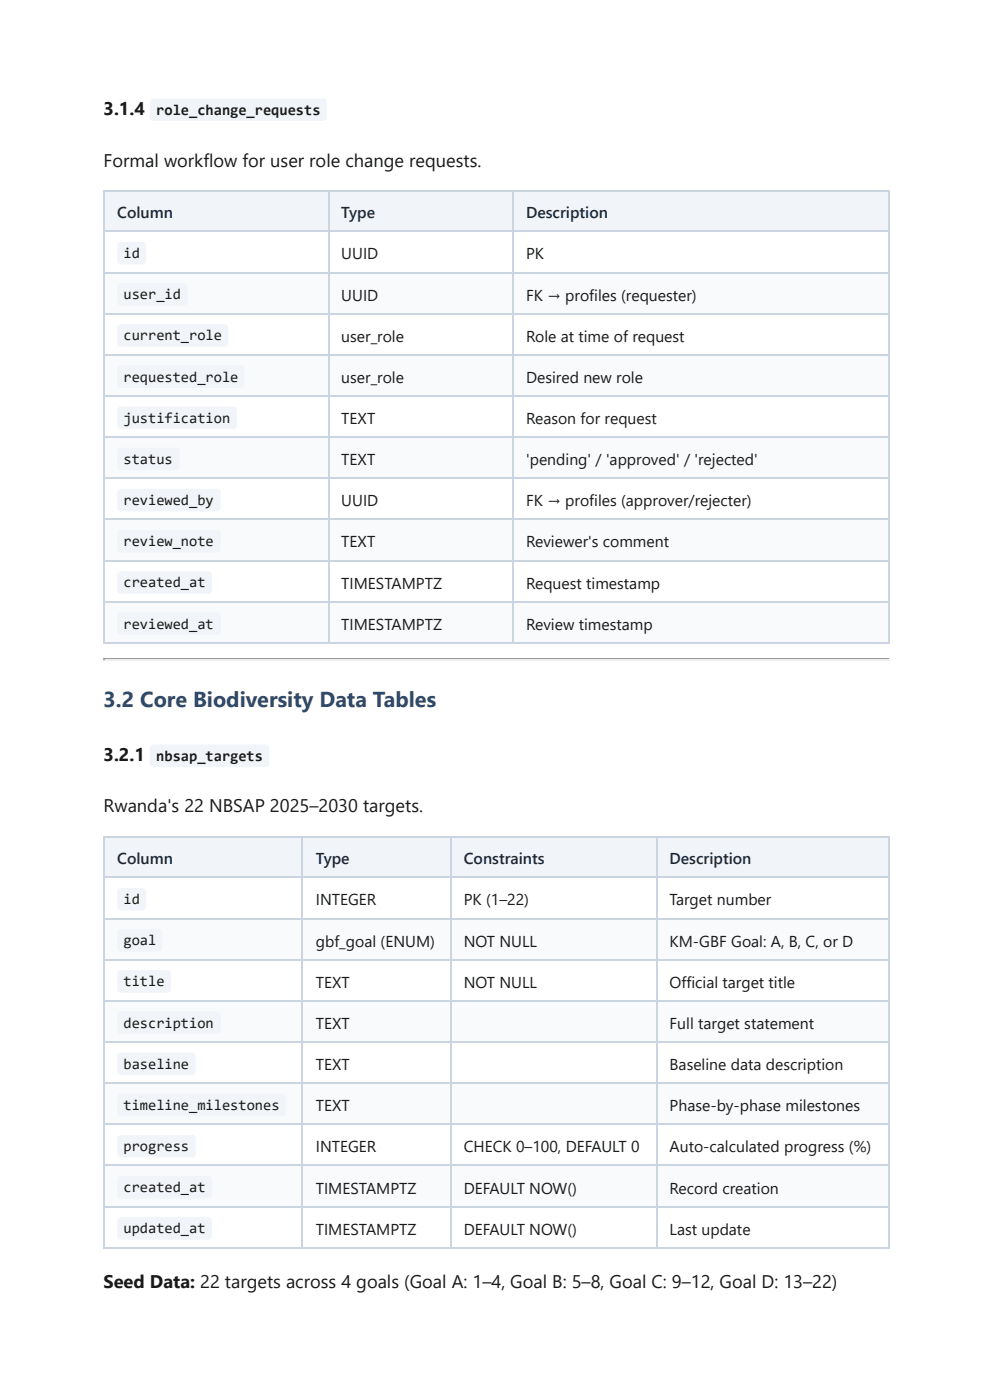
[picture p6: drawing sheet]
<svg xmlns="http://www.w3.org/2000/svg" width="210mm" height="297mm" viewBox="0 0 210 297" stroke-linecap="round" stroke-linejoin="round" font-family="sans-serif">
<defs><g id="words">
<text font-size="4.6" fill="#2d4a6f" x="22" y="150">3.2 Core Biodiversity Data Tables</text>
<g font-size="3.9" fill="#1a1a1a">
<text x="22" y="24.3">3.1.4</text>
<text x="22" y="35.5">Formal workflow for user role change requests.</text>
<text x="22" y="161.4">3.2.1</text>
<text x="22" y="172.2">Rwanda's 22 NBSAP 2025–2030 targets.</text>
<text x="22" y="273.3">Seed Data: 22 targets across 4 goals (Goal A: 1–4, Goal B: 5–8, Goal C: 9–12, Goal D: 13–22)</text>
</g>
<g font-size="3.3" fill="#0f2744">
<text x="24.9" y="46.3">Column</text>
<text x="72.4" y="46.3">Type</text>
<text x="111.6" y="46.3">Description</text>
<text x="24.9" y="183.4">Column</text>
<text x="67" y="183.4">Type</text>
<text x="98.4" y="183.4">Constraints</text>
<text x="142" y="183.4">Description</text>
</g>
<g font-size="3.3" fill="#1a1a1a">
<text x="72.4" y="55">UUID</text>
<text x="111.6" y="55">PK</text>
<text x="72.4" y="63.8">UUID</text>
<text x="111.6" y="63.8">FK → profiles (requester)</text>
<text x="72.4" y="72.5">user_role</text>
<text x="111.6" y="72.5">Role at time of request</text>
<text x="72.4" y="81.2">user_role</text>
<text x="111.6" y="81.2">Desired new role</text>
<text x="72.4" y="90">TEXT</text>
<text x="111.6" y="90">Reason for request</text>
<text x="72.4" y="98.7">TEXT</text>
<text x="111.6" y="98.7">'pending' / 'approved' / 'rejected'</text>
<text x="72.4" y="107.4">UUID</text>
<text x="111.6" y="107.4">FK → profiles (approver/rejecter)</text>
<text x="72.4" y="116.2">TEXT</text>
<text x="111.6" y="116.2">Reviewer's comment</text>
<text x="72.4" y="124.9">TIMESTAMPTZ</text>
<text x="111.6" y="124.9">Request timestamp</text>
<text x="72.4" y="133.6">TIMESTAMPTZ</text>
<text x="111.6" y="133.6">Review timestamp</text>
<text x="67" y="192.1">INTEGER</text>
<text x="98.4" y="192.1">PK (1–22)</text>
<text x="142" y="192.1">Target number</text>
<text x="67" y="200.8">gbf_goal (ENUM)</text>
<text x="98.4" y="200.8">NOT NULL</text>
<text x="142" y="200.8">KM-GBF Goal: A, B, C, or D</text>
<text x="67" y="209.6">TEXT</text>
<text x="98.4" y="209.6">NOT NULL</text>
<text x="142" y="209.6">Official target title</text>
<text x="67" y="218.3">TEXT</text>
<text x="142" y="218.3">Full target statement</text>
<text x="67" y="227">TEXT</text>
<text x="142" y="227">Baseline data description</text>
<text x="67" y="235.7">TEXT</text>
<text x="142" y="235.7">Phase-by-phase milestones</text>
<text x="67" y="244.5">INTEGER</text>
<text x="98.4" y="244.5">CHECK 0–100, DEFAULT 0</text>
<text x="142" y="244.5">Auto-calculated progress (%)</text>
<text x="67" y="253.2">TIMESTAMPTZ</text>
<text x="98.4" y="253.2">DEFAULT NOW()</text>
<text x="142" y="253.2">Record creation</text>
<text x="67" y="261.9">TIMESTAMPTZ</text>
<text x="98.4" y="261.9">DEFAULT NOW()</text>
<text x="142" y="261.9">Last update</text>
</g>
<g font-size="3.2" fill="#1a1a1a">
<text x="33.2" y="24.3">role_change_requests</text>
<text x="26.2" y="54.8">id</text>
<text x="26.2" y="63.5">user_id</text>
<text x="26.2" y="72.2">current_role</text>
<text x="26.2" y="81">requested_role</text>
<text x="26.2" y="89.7">justification</text>
<text x="26.2" y="98.4">status</text>
<text x="26.2" y="107.2">reviewed_by</text>
<text x="26.2" y="115.9">review_note</text>
<text x="26.2" y="124.6">created_at</text>
<text x="26.2" y="133.4">reviewed_at</text>
<text x="33.2" y="161.4">nbsap_targets</text>
<text x="26.2" y="191.8">id</text>
<text x="26.2" y="200.6">goal</text>
<text x="26.2" y="209.3">title</text>
<text x="26.2" y="218">description</text>
<text x="26.2" y="226.7">baseline</text>
<text x="26.2" y="235.5">timeline_milestones</text>
<text x="26.2" y="244.2">progress</text>
<text x="26.2" y="252.9">created_at</text>
<text x="26.2" y="261.7">updated_at</text>
</g>
</g></defs>
<g fill="#f1f5f9">
<path d="M22.2 40.7h47.4v8.5h-47.4z"/>
<path d="M69.6 40.7h39.1v8.5h-39.1z"/>
<path d="M108.7 40.7h79.9v8.5h-79.9z"/>
</g>
<g fill="#f8fafc">
<path d="M22.2 57.9h47.4v8.8h-47.4z"/>
<path d="M69.6 57.9h39.1v8.8h-39.1z"/>
<path d="M108.7 57.9h79.9v8.8h-79.9z"/>
<path d="M22.2 75.4h47.4v8.7h-47.4z"/>
<path d="M69.6 75.4h39.1v8.7h-39.1z"/>
<path d="M108.7 75.4h79.9v8.7h-79.9z"/>
<path d="M22.2 92.9h47.4v8.7h-47.4z"/>
<path d="M69.6 92.9h39.1v8.7h-39.1z"/>
<path d="M108.7 92.9h79.9v8.7h-79.9z"/>
<path d="M22.2 110.3h47.4v8.8h-47.4z"/>
<path d="M69.6 110.3h39.1v8.8h-39.1z"/>
<path d="M108.7 110.3h79.9v8.8h-79.9z"/>
<path d="M22.2 127.8h47.4v8.7h-47.4z"/>
<path d="M69.6 127.8h39.1v8.7h-39.1z"/>
<path d="M108.7 127.8h79.9v8.7h-79.9z"/>
</g>
<g fill="none" stroke="#cbd5e1" stroke-width=".26">
<path d="M22 40.6h166.6M22 49.1h166.6M22 57.8h166.6M22.1 40.5v96M69.7 40.5v96M108.9 40.5v96M188.5 40.5v96M22 66.5h166.6M22 75.3h166.6M22 84h166.6M22 92.7h166.6M22 101.5h166.6"/>
<path d="M22 110.2h166.6M22 118.9h166.6M22 127.7h166.6M22 136.4h166.6"/>
</g>
<path d="M22 139.8h166.6" fill="none" stroke="#9a9a9a" stroke-width=".26"/>
<path d="M22 140.1h166.6" fill="none" stroke="#eee" stroke-width=".26"/>
<path d="M188.6 139.7v.5h-.2v-.2z" fill="#eee"/>
<path d="M22 139.7h.2v.3l-.2 .2z" fill="#9a9a9a"/>
<g fill="#f1f5f9">
<path d="M22.2 177.8h42.1v8.5h-42.1z"/>
<path d="M64.3 177.8h31.2v8.5h-31.2z"/>
<path d="M95.5 177.8h43.7v8.5h-43.7z"/>
<path d="M139.2 177.8h49.4v8.5h-49.4z"/>
</g>
<g fill="#f8fafc">
<path d="M22.2 195h42.1v8.7h-42.1z"/>
<path d="M64.3 195h31.2v8.7h-31.2z"/>
<path d="M95.5 195h43.7v8.7h-43.7z"/>
<path d="M139.2 195h49.4v8.7h-49.4z"/>
<path d="M22.2 212.5h42.1v8.7h-42.1z"/>
<path d="M64.3 212.5h31.2v8.7h-31.2z"/>
<path d="M95.5 212.5h43.7v8.7h-43.7z"/>
<path d="M139.2 212.5h49.4v8.7h-49.4z"/>
<path d="M22.2 229.9h42.1v8.8h-42.1z"/>
<path d="M64.3 229.9h31.2v8.8h-31.2z"/>
<path d="M95.5 229.9h43.7v8.8h-43.7z"/>
<path d="M139.2 229.9h49.4v8.8h-49.4z"/>
<path d="M22.2 247.4h42.1v8.7h-42.1z"/>
<path d="M64.3 247.4h31.2v8.7h-31.2z"/>
<path d="M95.5 247.4h43.7v8.7h-43.7z"/>
<path d="M139.2 247.4h49.4v8.7h-49.4z"/>
</g>
<g fill="none" stroke="#cbd5e1" stroke-width=".26">
<path d="M22 177.7h166.6M22.1 177.5v87.3M64.2 177.5v87.3M95.6 177.5v87.3M139.3 177.5v87.3M188.5 177.5v87.3M22 186.1h166.6M22 194.9h166.6M22 203.6h166.6M22 212.3h166.6M22 221.1h166.6M22 229.8h166.6"/>
<path d="M22 238.5h166.6M22 247.3h166.6M22 256h166.6M22 264.7h166.6"/>
</g>
<g fill="#f1f5f9">
<path d="M32 21.1l.5-.2h36a.79 .79 0 0 1 .8 .8v3.2a.79 .79 0 0 1-.8 .8h-36a.79 .79 0 0 1-.8-.8v-3.2z"/>
<path d="M25.1 51.6l.6-.3h4.5a.79 .79 0 0 1 .8 .8v3.2a.79 .79 0 0 1-.8 .8h-4.5a.79 .79 0 0 1-.8-.8v-3.2z"/>
<path d="M25.1 60.3l.6-.2h13.2a.79 .79 0 0 1 .8 .8v3.1a.79 .79 0 0 1-.8 .8h-13.2a.79 .79 0 0 1-.8-.8v-3.1z"/>
<path d="M25.1 69l.6-.2h21.9a.79 .79 0 0 1 .8 .8v3.2a.79 .79 0 0 1-.8 .8h-21.9a.79 .79 0 0 1-.8-.8v-3.2z"/>
<path d="M25.1 77.8l.6-.3h25.4a.79 .79 0 0 1 .8 .8v3.2a.79 .79 0 0 1-.8 .8h-25.4a.79 .79 0 0 1-.8-.8v-3.2z"/>
<path d="M25.1 86.5l.6-.2h23.8a.79 .79 0 0 1 .8 .7v3.2a.79 .79 0 0 1-.8 .8h-23.8a.79 .79 0 0 1-.8-.8v-3.2z"/>
<path d="M25.1 95.2l.6-.2h11.6a.79 .79 0 0 1 .8 .8v3.2a.79 .79 0 0 1-.8 .7h-11.6a.79 .79 0 0 1-.8-.7v-3.2z"/>
<path d="M25.1 103.9l.6-.2h20.3a.79 .79 0 0 1 .8 .8v3.2a.79 .79 0 0 1-.8 .8h-20.3a.79 .79 0 0 1-.8-.8v-3.2z"/>
<path d="M25.1 112.7l.6-.3h20.3a.79 .79 0 0 1 .8 .8v3.2a.79 .79 0 0 1-.8 .8h-20.3a.79 .79 0 0 1-.8-.8v-3.2z"/>
<path d="M25.1 121.4l.6-.2h18.5a.79 .79 0 0 1 .8 .8v3.1a.79 .79 0 0 1-.8 .8h-18.5a.79 .79 0 0 1-.8-.8v-3.1z"/>
<path d="M25.1 130.1l.6-.2h20.3a.79 .79 0 0 1 .8 .8v3.2a.79 .79 0 0 1-.8 .8h-20.3a.79 .79 0 0 1-.8-.8v-3.2z"/>
<path d="M32 158.2l.5-.2h23.9a.79 .79 0 0 1 .7 .8v3.1a.79 .79 0 0 1-.7 .8h-23.9a.79 .79 0 0 1-.8-.8v-3.1z"/>
<path d="M25.1 188.6l.6-.2h4.5a.79 .79 0 0 1 .8 .8v3.2a.79 .79 0 0 1-.8 .7h-4.5a.79 .79 0 0 1-.8-.7v-3.2z"/>
<path d="M25.1 197.3l.6-.2h7.9a.79 .79 0 0 1 .8 .8v3.2a.79 .79 0 0 1-.8 .8h-7.9a.79 .79 0 0 1-.8-.8v-3.2z"/>
<path d="M25.1 206.1l.6-.3h9.8a.79 .79 0 0 1 .7 .8v3.2a.79 .79 0 0 1-.7 .8h-9.8a.79 .79 0 0 1-.8-.8v-3.2z"/>
<path d="M25.1 214.8l.6-.2h20.3a.79 .79 0 0 1 .8 .8v3.1a.79 .79 0 0 1-.8 .8h-20.3a.79 .79 0 0 1-.8-.8v-3.1z"/>
<path d="M25.1 223.5l.6-.2h15a.79 .79 0 0 1 .8 .8v3.2a.79 .79 0 0 1-.8 .8h-15a.79 .79 0 0 1-.8-.8v-3.2z"/>
<path d="M25.1 232.3l.6-.3h34.1a.79 .79 0 0 1 .8 .8v3.2a.79 .79 0 0 1-.8 .8h-34.1a.79 .79 0 0 1-.8-.8v-3.2z"/>
<path d="M25.1 241l.6-.2h15a.79 .79 0 0 1 .8 .8v3.1a.79 .79 0 0 1-.8 .8h-15a.79 .79 0 0 1-.8-.8v-3.1z"/>
<path d="M25.1 249.7l.6-.2h18.5a.79 .79 0 0 1 .8 .8v3.2a.79 .79 0 0 1-.8 .8h-18.5a.79 .79 0 0 1-.8-.8v-3.2z"/>
<path d="M25.1 258.5l.6-.3h18.5a.79 .79 0 0 1 .8 .8v3.2a.79 .79 0 0 1-.8 .8h-18.5a.79 .79 0 0 1-.8-.8v-3.2z"/>
</g>
<use href="#words"/>
</svg>
